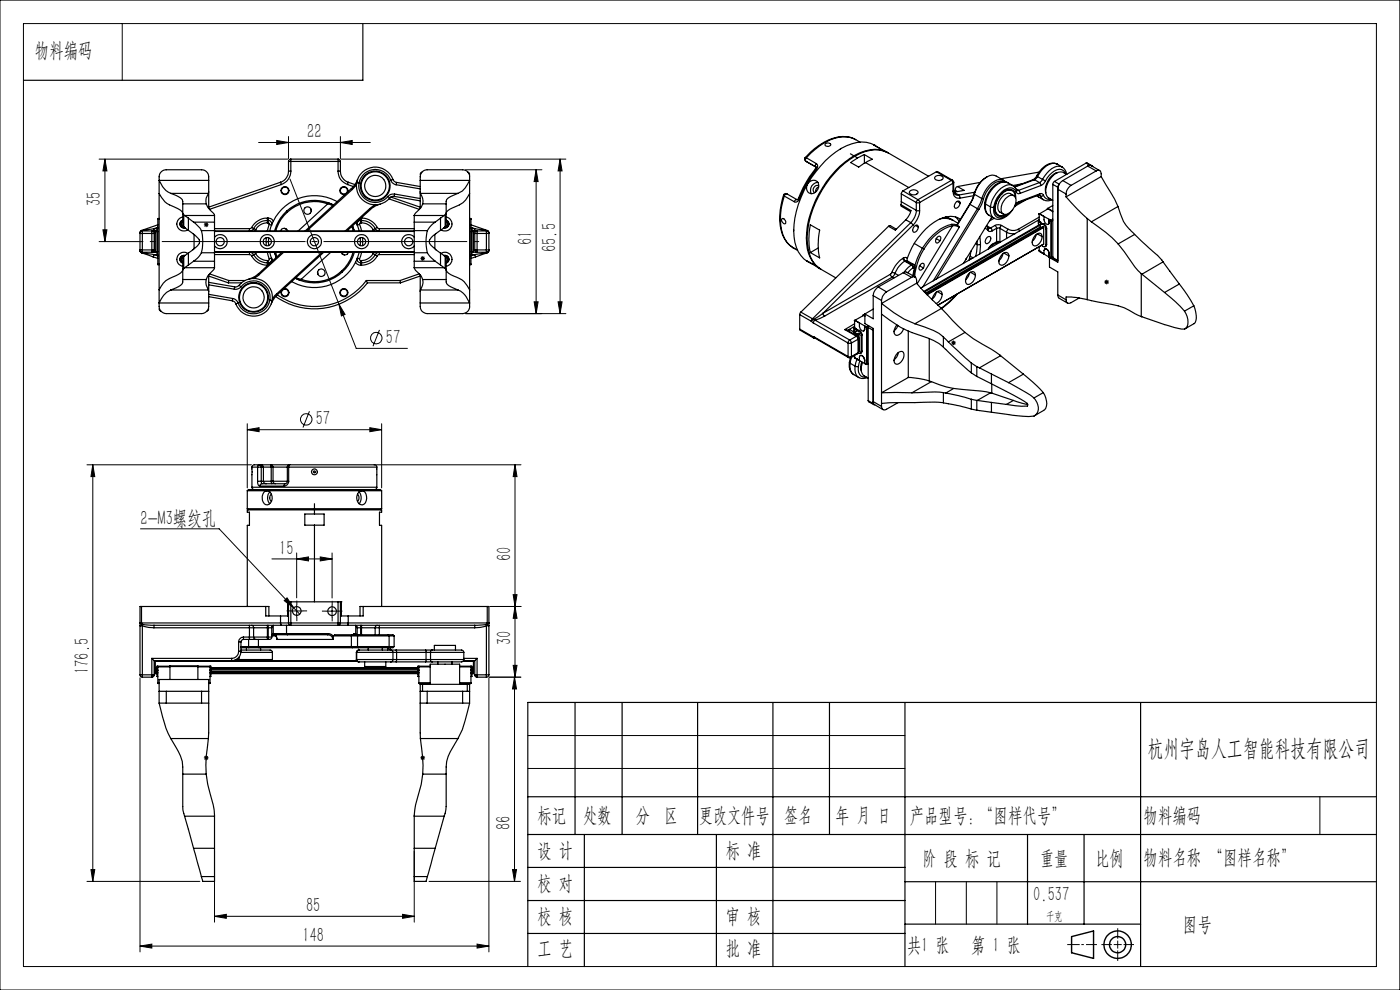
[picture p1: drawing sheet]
<svg xmlns="http://www.w3.org/2000/svg" width="297mm" height="210mm" viewBox="0 0 297 210" stroke-linecap="round" stroke-linejoin="round" font-family="sans-serif">
<defs><g id="words">
<text font-size="4.9" x="243.4" y="160.4">杭州宇岛人工智能科技有限公司</text>
<g font-size="4.4">
<text x="7.4" y="12.1">物料编码</text>
<text x="65.2" y="29.3">22</text>
<text x="21.4" y="43.8" transform="rotate(-90 21.4 43.8)">35</text>
<text x="112.9" y="51.9" transform="rotate(-90 112.9 51.9)">61</text>
<text x="118" y="53.5" transform="rotate(-90 118 53.5)">65.5</text>
<text x="81.8" y="73">57</text>
<text x="67" y="90.3">57</text>
<text x="29.8" y="111.3">2-M3螺纹孔</text>
<text x="59.2" y="117.7">15</text>
<text x="108.4" y="119" transform="rotate(-90 108.4 119)">60</text>
<text x="108.4" y="136.8" transform="rotate(-90 108.4 136.8)">30</text>
<text x="18.8" y="143" transform="rotate(-90 18.8 143)">176.5</text>
<text x="108.3" y="176" transform="rotate(-90 108.3 176)">86</text>
<text x="114" y="174.3">标记</text>
<text x="123.7" y="174.3">处数</text>
<text x="134.9" y="174.3">分 区</text>
<text x="148.3" y="174.3">更改文件号</text>
<text x="166.4" y="174.3">签名</text>
<text x="177.3" y="174.3">年 月 日</text>
<text x="193" y="174.3">产品型号：“图样代号”</text>
<text x="242.6" y="174.3">物料编码</text>
<text x="114" y="181.7">设 计</text>
<text x="154" y="181.7">标 准</text>
<text x="195.7" y="183.4">阶 段 标 记</text>
<text x="220.7" y="183.4">重量</text>
<text x="232.4" y="183.4">比例</text>
<text x="242.6" y="183.4">物料名称 “图样名称”</text>
<text x="114" y="188.9">校 对</text>
<text x="219.2" y="191.2">0.537</text>
<text x="64.9" y="193.5">85</text>
<text x="114" y="195.7">校 核</text>
<text x="154" y="195.7">审 核</text>
<text x="251" y="197.4">图号</text>
<text x="64.2" y="199.8">148</text>
<text x="114" y="202.6">工 艺</text>
<text x="154" y="202.6">批 准</text>
<text x="192.4" y="201.9">共 张</text>
<text x="195.4" y="201.9">1</text>
<text x="206" y="201.9">第 1 张</text>
</g>
<text font-size="2.5" x="221.9" y="195.2">千克</text>
</g></defs>
<g fill="none" stroke="#000" stroke-width=".25">
<path d="M77 5v12h-72M44.3 38.3h-10.5a4.8 4.8 0 0 0 2.4 2.7M44.3 38.3v2.4M44.3 38.3a1.7 1.7 0 0 0-1.5-2.3h-7.5a1.51 1.51 0 0 0-1.5 1.5v27.5a1.57 1.57 0 0 0 1.5 1.5h7.5a1.72 1.72 0 0 0 1.5-2.2M59.5 38.7l.2 .4M59.5 38.7l-15.2 5.2M59.7 39.1l-15.3 5.3M61.2 36.3a2.49 2.49 0 0 1-1.7 2.4M61.2 36.3h.5M61.2 34.2h.5M61.2 34.2v2.1M61.7 36.3a3 3 0 0 1-2 2.8"/>
<path d="M61.7 33.8v.4M61.7 33.8l-.4 .1-.1 .3M61.7 34.2v2.1M61.7 34.2h10M61.7 33.8h10M71.7 36.3a2.91 2.91 0 0 0 2 2.8M71.7 36.3h.5M71.7 34.2h.5M71.7 33.8v.4M71.7 33.8l.4 .1 .1 .3M71.7 34.2v2.1M72.2 36.3a2.52 2.52 0 0 0 1.7 2.4"/>
<path d="M72.2 34.2v2.1M73.7 39.1l1.3 .5M73.9 38.7l-.2 .4M73.9 38.7l1.4 .4M74.5 40l.2 .2M74.5 40l-9.8 9M75.6 39.1l-.9 1.1M75.7 38.8a4 4 0 0 0 2.2 4.3 4 4 0 0 0 4.8-1.1M75.7 38.8h.5M75.8 38.1l-.5 1-.8 .9M76.2 38.8a3.5 3.5 0 0 0 1.9 3.8 3.5 3.5 0 0 0 4.2-.9M82.9 38.2a3.5 3.5 0 0 0-3.6-2.2 3.5 3.5 0 0 0-3.1 2.8"/>
<path d="M82.9 38.2a1.53 1.53 0 0 0 1.1 1M83.4 38.1a4 4 0 0 0-4.2-2.7 4 4 0 0 0-3.5 3.4M83.4 38.1l-.5 .1M83.4 38.1l.2 .3 .5 .3M84 39.2l5.1 .9M84.1 38.7l-.1 .5M84.1 38.7l5 .9M89.1 38.3h10.5a4.7 4.7 0 0 1-2.4 2.7M89.1 38.3v2.4M89.1 38.3a1.7 1.7 0 0 1 1.5-2.3h7.5a1.45 1.45 0 0 1 1.5 1.5v27.5a1.51 1.51 0 0 1-1.5 1.5h-7.5a1.68 1.68 0 0 1-1.5-2.2M89.5 36.5l-.3 .2-.1 .3M99.3 36.5l.3 .2v.3"/>
<path d="M170.8 33.4a.54 .54 0 0 0 .2 .8M170.8 33.4l.3 .1M171 34.2l2.1 1.2M171 34.2l.3 .2M171.1 33.5l-.2 .4 .1 .3M171.1 33.5l2.1 1.2M171.3 39a18.8 18.8 0 0 0-2.7 12.4 6.1 6.1 0 0 0 2.7 4.1M171.6 38.6a1.21 1.21 0 0 1 1.7-.2 1.21 1.21 0 0 1 .2 1.7 1.26 1.26 0 0 1-1 1 1.26 1.26 0 0 1-1.3-.7 1.67 1.67 0 0 1 .4-1.8zM173 35.8l-.5 .6a22.4 22.4 0 0 0-3.1 5.6M173 35.8l.2 .1M173.1 35.4l-.1 .4M173.2 35.9a24 24 0 0 0-3.7 6.3"/>
<path d="M173.2 34.7a.72 .72 0 0 1 0 1.2M173.2 34.7l-.2 .4 .1 .3M173.5 38.7a1.64 1.64 0 0 0-1.4 2.4M173.7 39.7h-.1a.92 .92 0 0 0-.6 1M173.7 39.4a.87 .87 0 0 0-1.1 .4 .87 .87 0 0 0 .2 1.1M175.1 30.5a.73 .73 0 0 1 1.1 .2 .7 .7 0 0 1-1.2 0zM178.4 31.5l-.1 .1M180.4 32.6l.7 .4M181.3 33.2a22.1 22.1 0 0 0-10.1 18.1 7 7 0 0 0 3 5.8l3.1 1.8M181.3 33.2a6.9 6.9 0 0 1 7.2-.8l8.5 5M181.3 33.2l.6 .3M181.5 29.6a6.6 6.6 0 0 0-6.7 .6 15.6 15.6 0 0 0-4 3.2"/>
<path d="M181.9 33.5l-1.4 1 1.7 .9 1.4-.9M182.5 30.2a6 6 0 0 0-6.5-.5 14.9 14.9 0 0 0-4.9 3.8M183.4 32.8l1.7 1-1.5 .7M183.4 32.8l-1.5 .7M183.4 32.8v1.8M183.6 34.5l9.2 5.3M185.6 30.8a6.4 6.4 0 0 0-6 .1 19.4 19.4 0 0 0-8.3 8.1M185.6 30.8l-.3-.1 3 1.6M185.6 30.8l1 .7M188.3 32.4a6.1 6.1 0 0 0-5.8 0 21.6 21.6 0 0 0-11.4 16.8 8.7 8.7 0 0 0 1.9 7.1l1.1 .8M198.3 37.6a1.12 1.12 0 0 1 1.8 .1 1.03 1.03 0 0 1-.9 .6 1.03 1.03 0 0 1-.9-.6zM198.6 36.4h.3l3.2 1.8"/>
<path d="M198.6 36.4l3.2 1.9M198.6 36.4l-7 4.1M201.8 38.3l.4 .6M201.8 38.3l-7.1 4.1M202.1 38.2l.2 .5M202.1 38.2l-.3 .1M202.2 38.9l-7.1 4.1M202.2 38.9v1.7M202.3 38.7l-.1 .2M202.3 38.7v1.6M203.1 39.6a.61 .61 0 0 0-.4 .9l.4 .1M203.1 39.6l1.4 .8-2.1 .4"/>
<path d="M207.9 38.7l-4.8 .9M209.4 37.5l-.2 .1a5.9 5.9 0 0 0-2.5 3.5M212.8 38.5a3 3 0 0 0-3.2 1.7l-1 2M212.9 38.3l-1.6-.9a2.64 2.64 0 0 0-3.1 1 7.7 7.7 0 0 0-1.5 2.8M213 38.3a2.6 2.6 0 0 0-3.1 1 7.2 7.2 0 0 0-1.6 2.8M213 38.3l.1 .3M213 38.3l.3 .2M213.9 38.8a2.53 2.53 0 0 0-3.2 .8 6.1 6.1 0 0 0-1.8 3.5M214.9 39.4l.8 .9M214.9 39.4a2.68 2.68 0 0 0-3.1 1.1 6.9 6.9 0 0 0-1.7 3.4M214.9 39.4a2.47 2.47 0 0 0-3.6-.1 6.1 6.1 0 0 0-2.2 4M216.7 39l-1.9 .4"/>
<path d="M219.2 38.1h.3M219.2 38.1l-4 1.5M219.5 38.1l1 .6M219.5 38.1l-4.2 1.6M219.9 37.3l-.7 .8M219.9 37.3l.2 .2M220.1 37.5l-.6 .6M220.1 37.5l1.1 .6M220.5 36.5l-8.1 1.4M220.5 38.7l.3 .7M220.5 38.7l-4.4 1.7M220.8 39.4l-4.4 1.6"/>
<path d="M221.2 38.1l.6 .3M221.2 38.1l-.7 .6M221.8 38.4l-.5 .6-.5 .4M223.3 39.1l1.1 .6M223.3 39.1v15.5M223.7 38.5l-.4 .6M223.7 38.5l1 .6M224.3 36.6a3.9 3.9 0 0 0-2.4 4.3M224.4 34.9a2.56 2.56 0 0 0-3.3 .9l-1.2 1.5M224.4 39.7v15.9l-1.8-1M224.6 39.2l-.2 .5M225.4 35.4a2.52 2.52 0 0 0-3.9 .2l-1.4 1.9"/>
<path d="M225.5 38.3a2.34 2.34 0 0 0-1.1 1.8l1.8 1.1M225.5 38.3l1.7 1M226.1 36.9a1.46 1.46 0 0 0-2.4-.6 5.2 5.2 0 0 0-1.9 2.1M226.3 37a1.83 1.83 0 0 0-1.2-1.7 1.83 1.83 0 0 0-2 .5l-1 1-.9 1.3M226.3 37a2.07 2.07 0 0 0-3.2 .6 4.2 4.2 0 0 0-1 4l.2 .3 1 .6M227.2 39.3a2.34 2.34 0 0 0-1 1.9M230.4 34.6h.2l1.1 .6M230.4 34.6l-6.7 3.9M230.4 34.6l.8 .5M230.8 35.2l.6-.1 1.9 1.1M230.8 35.2l-5.3 3.1M230.8 35.2l1.8 1.1"/>
<path d="M231.6 35.2l.2 .1M232.6 36.3a.65 .65 0 0 1 .7-.1 .65 .65 0 0 1 .3 .7v.6M232.6 36.3l-5.4 3M233.6 37.5l2.9 4.8 .7 1.5M233.6 37.5l-7.4 4.3M29.7 49.5h.5M29.7 53l.2 .4 .3 .1M29.7 53h.5M29.7 53.2l.1 .3 .4 .1M29.7 53v.2M29.7 53.2l.3 .4M29.7 49.5v3.5"/>
<path d="M30 53.6l2.5 .9M30 48.9l-.3 .5 .4-.5M30 48.9h.1M30.1 48.9l.1 .1M30.2 49v.5M30.2 53v.5M30.2 49l-.4 .2-.1 .3M30.2 53.6l2.5 .4M30.2 53.5v.1M30.2 53.6h-.2M30.2 53h2M30.2 53.5h3.1"/>
<path d="M30.2 49.5h2M30.2 49h3.1M30.2 49.5v3.5M32.2 53h.5M32.2 49.5h.5M32.2 49.5v-.5l.4 .2 .1 .3M32.2 53v.5l.3-.1 .2-.4M32.2 49.5v3.5M32.5 54.5l1 .3M32.7 48.5v.5M32.7 48.5l-2.6 .4M32.7 54l-.2 .5"/>
<path d="M32.7 54h.6M32.7 48.5h.6M32.7 54l.8 .3M32.7 53h.2M32.7 49.5h.2M32.7 49.5v3.5M32.9 49.1h.6M32.9 49v4.5M32.9 53.4h.4M33.3 53.4v.7h.2M33.3 53.4h.2M33.5 48.4h-.2v5"/>
<path d="M33.5 47.7l-3.5 1.2M33.5 46.5h.3M33.5 56h.3M33.5 48.2l-.8 .3M33.8 41.1a5 5 0 0 0 3.3 2.9 2.22 2.22 0 0 1 1.7 1.3M33.8 46.3h-.3v9.9h.3M36.2 41a5.7 5.7 0 0 1 2.5 1.3l.1 .9M36.2 41h8M38.3 55v.3l.5 .4M38.3 47.5a.74 .74 0 0 0 .8 .8M38.3 47.5h.1M38.3 55h.1"/>
<path d="M38.3 46.9l.5-.2a.83 .83 0 0 0-.6 1.1 .83 .83 0 0 0 1 .5 .86 .86 0 0 1-.9-.3 .86 .86 0 0 1 0-1.1zM38.4 47.5a.6 .6 0 0 0 .6 .6M38.4 55l.4 .6M38.8 43.2v2.1M38.8 45.3l.2 .3M38.8 57.2v2.1M38.8 45.3v2.5l.2 .3M38.8 59.3v.2a1.24 1.24 0 0 1-.9 1.3l-1.7 .7M38.8 57.2a2.03 2.03 0 0 1-1.4 1.2 5.1 5.1 0 0 0-3.6 3.1M38.8 46a1.5 1.5 0 0 0-1.2 2.1 1.5 1.5 0 0 0 2.3 .6M38.8 55.8a.84 .84 0 0 1-.6-1 .84 .84 0 0 1 1-.6 .86 .86 0 0 0-1 .6 .86 .86 0 0 0 .6 1M38.8 46.8l-.5 .4v.3"/>
<path d="M38.8 46.9l-.4 .6M38.8 43.2h4.9M38.8 59.3h4.9M38.9 54.4a.61 .61 0 0 0-.5 .6M39 56.9l-.2 .3M39 54.4l-.2 .3v2.5M39 45.6v2.5M39 54.4v2.5M39 48.1l1 .8M39 45.6l.2 .1M39.1 54.3l-.1-.1a.78 .78 0 0 0-.7 .8M39.2 45.7l.8 .6"/>
<path d="M39.2 45.7h6.3M39.2 56.8h6.3M39.2 56.8l-.2 .1M39.9 53.8a1.5 1.5 0 0 0-2.3 .6 1.5 1.5 0 0 0 1.2 2.1M40 48.9l1.9 1.5a1.08 1.08 0 0 1 .4 1.2l-.8 .9-1.5 1.2M40 46.3v2.6M40 53.7v2.5M40 46.3l1.1 .8M40 56.2l-.8 .6M40 53.7l-1 .7M41.1 47.1l1.3 1.2 .3 .6M41.1 55.4l-1.1 .8"/>
<path d="M41.1 47.1h4.4M41.1 55.4h4.4M41.2 49.7v3.1M42.7 48.9a9.7 9.7 0 0 1 0 4.7M42.7 53.6l-.7 1.1-.9 .7M42.7 48.9h2.8M42.7 53.6h2.8M43.7 43.2l.4 .7 1.3 1.5 .1 .3M43.7 59.3a2.77 2.77 0 0 0 .5 2.2M44.2 41a2.69 2.69 0 0 0-.5 2.2M44.3 40.7l-.1 .3M44.3 40.7v3.5"/>
<path d="M44.3 58.3v3.5M44.3 58.6l4.1 1.4M44.3 59.9l5.5 .9M44.4 58.1l4.1 1.4M45.5 48.9v4.7M45.5 47.1v1.8M45.5 53.6v1.8M45.5 56.8l-1.4 1.8-.4 .7M45.5 56.8h.1M45.5 50.3a1.5 1.5 0 0 1 2.2-.2 1.5 1.5 0 0 1 0 2.3 1.5 1.5 0 0 1-2.2-.2M45.5 45.7v1.4M45.5 55.4v1.4"/>
<path d="M45.5 53.5h42.4M45.5 49h42.4M45.5 49.1h42.4M45.5 53.4h42.4M45.5 54h7.4M45.5 48.5h7.4M48.4 60h2.8M48.5 59.5l-.1 .5M48.5 59.5h3.5M52.9 54v-.4a.34 .34 0 0 1 .4-.1 .34 .34 0 0 1 .3 .2l.2 .3M52.9 48.5v.4a.34 .34 0 0 0 .4 .1 .34 .34 0 0 0 .3-.2l.2-.3M52.9 54l.5 .3"/>
<path d="M53.4 48.3l-.5 .2M53.4 48.3l.4 .2M53.4 54.3a3.8 3.8 0 0 0 3.3 2M53.8 48.5l.5 .2M53.8 54a3.3 3.3 0 0 0 2.9 1.8M53.8 54l-.4 .3M54 53.5l.3 .3M54.3 53.8l-.5 .2M54.3 53.8a2.91 2.91 0 0 0 2.4 1.5M54.3 48.7l-.3 .3M54.8 58.1l-.7 .5-1.4 .6M54.8 58.1l.2 .2"/>
<path d="M55 58.3l-1.2 .8M56.4 51.3h.5M56.4 51.3l.1 .8M56.5 50.4l-.1 .9M56.7 53.5l.4 1.4M56.7 55.3v.5M56.7 47.3a2.73 2.73 0 0 0-2.4 1.4M56.7 46.8a3.3 3.3 0 0 0-2.9 1.7M56.7 46.8v.5M56.7 46.3v.5M56.7 46.3a3.8 3.8 0 0 0-3.3 2M56.7 55.8v.5"/>
<path d="M56.7 55.3h.2M56.7 47.3h.2M56.7 46.8h.2M56.7 55.8h.2M56.7 56.3h.1M56.7 46.3h.2M56.9 47.3l.2 .1v.2M56.9 46.8v.5M56.9 46.8a.77 .77 0 0 1 .7 1M56.9 55.3v.5M56.9 46.3v.5M56.9 46.3a1.11 1.11 0 0 1 1.1 .6"/>
<path d="M56.9 55.8v.4M56.9 51.3l.1 .8M57 50.4l-.1 .9M57.1 47.6l.5 .2M57.1 54.9v.3l-.2 .1M57.1 47.6l-.4 1.4M57.2 53.5l.4 1.2M57.6 47.8l-.4 1.2M57.6 54.7a.77 .77 0 0 1-.7 1.1M57.6 54.7l-.5 .2M57.6 54.7l.2 .6M58 46.9l-.4 .9"/>
<path d="M58.2 53.5l.4 1.1zM58.5 53.5l.2 1M59.5 49a.82 .82 0 0 1 .8-.6 .82 .82 0 0 1 .7 .6M59.8 53.5l-5 4.6M60.2 53.5l-5.2 4.8M60.3 48.4l.5 .2M60.8 44.8a9.2 9.2 0 0 0-2.6 4.2M60.8 44.8l.2 .2M61 45a8.1 8.1 0 0 0-2.5 4M62.7 59l1.1 .5zM62.8 58.9l1.1 .4M63.9 59.3l-.1 .2"/>
<path d="M66 44.3v.5M67.4 57.7v.5M68.3 53.5l-9.6 8.8M68.7 53.5l-9.9 9M69.5 43.2l1.1 .4M69.5 43.2a8.5 8.5 0 0 0-8.5 1.8M69.5 43.2l-6.2 5.8M69.6 43l1.1 .5zM69.6 43a8.8 8.8 0 0 0-8.8 1.8M69.6 43l-.1 .2M70.2 53.5l-6.3 5.8M71.5 42.8a9.7 9.7 0 0 0-13.5 4.1"/>
<path d="M72.4 53.5a.8 .8 0 0 0 .7 .6 .8 .8 0 0 0 .8-.6M72.4 57.5a8.4 8.4 0 0 1-8.5 1.8M72.4 57.5l.2 .2M72.6 57.7a8.8 8.8 0 0 1-8.8 1.8M72.6 53.9l.5 .2M73.7 40.7a.83 .83 0 0 0-.6-1.1 .83 .83 0 0 0-1 .9 .83 .83 0 0 0 1.1 .7M74.6 48l.3 1M74.7 40.2l-9.6 8.8M74.8 47.9l.3 1.1zM74.9 53.5a8.1 8.1 0 0 1-2.5 4M75.1 53.5v.3a8.9 8.9 0 0 1-2.5 3.9M75.4 55.6a1.28 1.28 0 0 0 1.1 .7"/>
<path d="M75.4 55.6a9.8 9.8 0 0 1-13.5 4.2M75.6 47.2l.2 .6M75.8 47.8l.4 1.2M75.8 54.7a.73 .73 0 0 0 .7 1.1M75.8 54.7l.5 .2M75.8 54.7l-.4 .9M76.2 53.5l-.4 1.2M76.3 54.9v.3l.2 .1M76.3 47.6l-.5 .2M76.3 47.6l.4 1.4M76.4 50.4v.9M76.4 51.3h.5"/>
<path d="M76.4 51.3v.8M76.5 47.3l-.2 .1v.2M76.5 46.8a.73 .73 0 0 0-.7 1M76.5 46.8v.5M76.5 55.3v.5M76.5 55.8v.5M76.5 46.3v.5M76.5 55.3h.2M76.5 47.3h.2M76.5 46.8h.2M76.5 55.8h.2M76.5 56.3h.2"/>
<path d="M76.6 46.3h.1M76.7 47.3a2.83 2.83 0 0 1 2.5 1.4M76.7 46.8a3.2 3.2 0 0 1 2.9 1.7M76.7 46.8v.5M76.7 55.3v.5M76.7 46.3a3.8 3.8 0 0 1 3.3 2M76.7 46.3v.5M76.7 55.8v.5M76.7 53.5l-.4 1.4M76.9 50.4v.9M76.9 51.3v.8M77.7 59.5l.3 .5"/>
<path d="M77.7 59.5a13.7 13.7 0 0 1-18.9 3M77.7 59.5h7.2M78 60a14.2 14.2 0 0 1-19.5 2.9M78 60h6.9M78.4 44.3l-5.2 4.7M78.4 44.3l.2 .1M78.6 44.4l-5 4.6M79.2 53.8a3 3 0 0 1-2.5 1.5M79.2 53.8l.4 .2M79.2 48.7l.1 .3M79.3 53.5l-.1 .3M79.6 43.5l-1.2 .8"/>
<path d="M79.6 48.5l.3 .3a.32 .32 0 0 0 .2 .2 .32 .32 0 0 0 .4-.1v-.4M79.6 48.5l-.4 .2M79.6 54a3.2 3.2 0 0 1-2.9 1.8M79.6 54l.4 .3M80 48.3l.5 .2M80 48.3l-.4 .2M80 54.3a3.8 3.8 0 0 1-3.3 2M80.5 54v-.4a.32 .32 0 0 0-.4-.1 .32 .32 0 0 0-.2 .2l-.3 .3M80.5 54l-.5 .3M80.5 54h7.4M80.5 48.5h7.4M80.6 43.3l-1 .4-1 .7"/>
<path d="M82.3 41.7l.4 .3M82.5 42.2l6.4 2.2M82.9 41.8l6.2 2.1M83.6 41.7h-.4l-.5 .3M83.6 41.7l5.5 .9M83.7 41.2l-.1 .5M83.7 41.2a1.48 1.48 0 0 0-1.4 .5M83.7 41.2l5.4 .9M84.9 59.5v.5M87.9 48.9v4.7M87.9 47.1v1.8M87.9 53.6v1.8"/>
<path d="M87.9 56.8l.3 .6 1.2 1.2 .3 .7M87.9 56.8h.1M87.9 50.3a1.5 1.5 0 0 0-2.2-.2 1.5 1.5 0 0 0 0 2.3 1.5 1.5 0 0 0 2.2-.2M87.9 48.9h2.8M87.9 53.6h2.8M87.9 47.1h4.4M87.9 55.4h4.4M87.9 45.7h6.3M87.9 56.8h6.3M87.9 45.7v1.4M87.9 55.4v1.4M88.9 58.1l-4 1.4"/>
<path d="M89.1 40.7v3.5M89.1 58.3v3.5M89.1 40.7l.1 .3M89.1 58.6l-4.2 1.4M89.2 41a2.88 2.88 0 0 1 .5 2.2M89.2 41h8M89.7 43.2l-.3 .8-1.2 1.2-.3 .5M89.7 59.3a2.98 2.98 0 0 1-.5 2.2M89.7 43.2h5M89.7 59.3h5M90.7 53.6l.6 .9 1 .9M90.7 48.9a9.7 9.7 0 0 0 0 4.7"/>
<path d="M92.3 49.7v3.1M92.3 47.1l-.9 .8-.7 1M92.3 55.4l1.2 .8M93.5 48.9a5.6 5.6 0 0 0-2.4 2.1v.5l.2 .4 2.2 1.8M93.5 53.7l.9 .7M93.5 46.3l-1.2 .8M93.5 46.3v2.6M93.5 53.7v2.5M93.5 56.2l.7 .6M93.6 53.8a1.49 1.49 0 0 1 2.2 .6 1.49 1.49 0 0 1-1.1 2.1M94.2 48.3a.85 .85 0 0 0 1-.5 .85 .85 0 0 0-.5-1.1 .84 .84 0 0 1 .5 1 .84 .84 0 0 1-1 .6M94.2 54.2a.87 .87 0 0 1 1 .6 .87 .87 0 0 1-.5 1"/>
<path d="M94.2 54.2a.83 .83 0 0 1 1 .6 .83 .83 0 0 1-.5 1M94.2 45.7l-.7 .6M94.2 56.8l.2 .1M94.3 54.3a.73 .73 0 0 1 .8 .7M94.4 54.4a.6 .6 0 0 1 .6 .6M94.4 56.9l.3 .3M94.4 54.4l.3 .3v2.5M94.4 45.6v2.5M94.4 54.4v2.5M94.4 45.6l-.2 .1M94.4 48.1l-.9 .8M94.7 43.2v2.1"/>
<path d="M94.7 45.3l-.3 .3M94.7 57.2v2.1M94.7 45.3v2.5l-.3 .3M94.7 59.3v.5a1.14 1.14 0 0 0 .9 1l1.6 .7M94.7 57.2a2.71 2.71 0 0 0 2.2 1.6 4.4 4.4 0 0 1 2.7 2.7M94.7 46a1.5 1.5 0 0 1 1.1 2.1 1.5 1.5 0 0 1-2.2 .6M94.7 46.8l.2 .2 .2 .5M94.7 46.9l.3 .6M95 47.5l-.2 .4-.3 .2M95 55l-.3 .6M95 47.5h.1M95 55h.1"/>
<path d="M95.1 47.5a.74 .74 0 0 1-.8 .8M95.1 55l-.2 .6-.2 .1M97.2 41a5.6 5.6 0 0 0-2.4 1.3l-.1 .9M99.6 41.1a5.1 5.1 0 0 1-3.6 3 1.84 1.84 0 0 0-1.3 1.2M99.6 46.5h.3M99.6 46.3h.3v9.9h-.3M99.6 56h.3M99.9 48.4h.2v5M99.9 47.7l3.5 1.2M99.9 48.2l.8 .3M99.9 53.4h.2M100.1 53.4v.7h-.2"/>
<path d="M100.1 53.5h3.1M100.1 49h3.1M100.1 53.4h.3M100.1 54h.6M100.1 48.5h.6M100.4 53h.3M100.4 49.5h.3M100.4 49v4.5M100.4 49.1h-.5M100.7 53l.1 .3 .3 .2 .1-.5M100.7 49.5l.1-.3 .4-.2v.5M100.7 49.5h.5"/>
<path d="M100.7 53h.5M100.7 48.5l2.7 .4M100.7 48.5v.5M100.7 54l.2 .5M100.7 49.5v3.5M100.7 54l-.8 .3M100.9 54.5l-1 .3M101.2 53h2M101.2 49.5h2M101.2 49.5v3.5M103.2 53v.5M103.2 53h.5"/>
<path d="M103.2 49.5h.5M103.2 49v.5M103.2 49l.4 .2 .1 .3M103.2 53.5v.1M103.2 53.6l-2.5 .4M103.2 53.6h.2M103.2 49.5v3.5M103.4 53.6l-2.5 .9M103.4 48.9l.3 .5zM103.4 48.9h.1M103.4 48.9l-.2 .1M103.7 53l-.2 .4-.3 .1"/>
<path d="M103.7 53.2l-.2 .3-.3 .1M103.7 53v.2M103.7 53.2l-.3 .4M103.7 49.5v3.5M165.9 46.4a.66 .66 0 0 1 .7 .3 .66 .66 0 0 1-.1 .8 .81 .81 0 0 1-.6-1.1zM166.2 41.4a12.2 12.2 0 0 0 .2 9.3 4.7 4.7 0 0 0 2.3 2M166.2 41.4l.2 .2M166.4 41.6a12.1 12.1 0 0 0 .1 9.1 5.6 5.6 0 0 0 2.7 2.4M166.4 41.6l2.1 1.2M166.9 41.1a.47 .47 0 0 0-.7 .3M166.9 41.1l2.2 1.3h-.3l-.3 .4M166.9 41.1l-.4 .2-.1 .3"/>
<path d="M168.4 48.7v.3M169.4 42l-.4 .3M169.4 42l.1 .2M169.5 42.2a.76 .76 0 0 1-1 .6M171.1 55.3l2.9 1.7M171.1 55.4l.2 .1M171.3 55.5l1.1 .5M171.9 47.7l2 1.1a13.8 13.8 0 0 0 0 5.9l-2-1.1a13.8 13.8 0 0 1 0-5.9zM173.6 52.6l-1.7 1M188.5 48l.4-.1 1.2 .7M188.5 48l-18.6 18.2M188.9 58.2v.2l.4 .4"/>
<path d="M188.9 58.2l-14.3 8.3M189.2 57.8l-.3 .4M189.2 57.8l.7 .2M189.3 58.8l-14.4 8.3M189.3 58.8l.3 .2M189.9 58l-.6 .8M189.9 58l.7 .4M191.1 43.4l2.2 1.3-.3 .8-.8 1.1M191.1 43.4l.1 .3 2 1.2M191.2 42.8l-.1 .6M191.2 41.1l3.2 1.9M191.2 41.1v1.7"/>
<path d="M191.2 42.8l3.2 1.8M191.6 40.5l-.4 .6M191.6 40.5l3.1 1.9M191.6 54.8a6.2 6.2 0 0 0-2.4 3M191.6 54.8v.3l.3 .3M191.6 57.8l.8-.1 1.7 1.1M191.6 57.8l1.8 1M191.6 57.8l-5.3 3.1M191.7 54.7l.5-.1 .3 .2M191.7 54.7l.4 .6M191.7 54.7l-.1 .1M191.9 55.4a5.2 5.2 0 0 0-2 2.6"/>
<path d="M191.9 55.4l1.5 .8M192.1 55.3l-.2 .1M192.1 55.3l1.4 .9M192.2 46.6l-2.3 2.2-1.4-.8M192.2 46.6l1 .6M192.4 55.3h.1M192.4 55.3h-.3M192.4 55.3l1.5 .8M192.5 54.8l-.1 .5M193 40.6a1.13 1.13 0 0 1 1.8 .2 1.09 1.09 0 0 1-1.9 0zM193.2 47.2l.5 .6M193.2 47.2l-20.8 20.4"/>
<path d="M193.4 56.2l.3 .6M193.4 56.2l-.7 .5-.9 1M193.4 58.8a.65 .65 0 0 1 .7 0 .65 .65 0 0 1 .4 .7v.6M193.4 58.8l-5.3 3.1M193.5 56.2l.3 .6M193.5 56.2h-.1M193.7 47.8l-19.1 18.7M193.7 56.8l-1.1 1.1M193.8 56.8l.2 .1M193.8 56.8h-.1M193.9 56.1l.2 .3v.5M193.9 56.1l-.4 .1"/>
<path d="M194 51.6l1.7 1.1M194 48l.6-.2a.99 .99 0 0 1-.8 1.4 .83 .83 0 0 1 .2-1.2zM194 56.9l-.4 1.6M194.1 56.9l-.3 1.7M194.1 56.9h-.1M194.2 47.8l.6 .3M194.4 43h.7M194.4 44.6h.7M194.4 44.6a3.9 3.9 0 0 1-1.2 2.6M194.4 43v1.6M194.7 42.4l.3 .2 .1 .4M194.7 42.4l-.3 .6"/>
<path d="M195.1 44.6a4.7 4.7 0 0 1-1.4 3.2M195.1 43v1.6M195.1 56.4l.8 .5M195.3 56.1l.5-.3 .1 .1a.9 .9 0 0 1-.8 1.3 .83 .83 0 0 1 .2-1.1zM195.7 52.7l-1.1 2-.5 1.7M195.7 52.7l.3 .1M196 52.8a12.8 12.8 0 0 0-1.9 5.9M198.6 50.6l.8 .5M198.8 50.3l.4-.2 .2 .1a.91 .91 0 0 1-.8 1.3 .85 .85 0 0 1 .2-1.2zM199.4 46.5a4.2 4.2 0 0 1 3.8 .9M200 46.2l1.5 .2 .5 .3M200.6 46l1.4 .6"/>
<path d="M201.9 47.6l1.3 .2M201.9 47.6a10.6 10.6 0 0 0-6.2 5.1M201.9 47.6l.2 .3M202.1 47.9a10.3 10.3 0 0 0-6.1 4.9M202.1 47.9h.7l.7 .3M202.1 47.9l-7.5 12.3M202.2 40.6a1.26 1.26 0 0 0 1.4 1.4M202.3 40.3l.2 .7 .2 .3M202.3 40.3l-.1 .3M202.3 40.5l.4 .2M202.4 40.8l1 .6M202.7 41.3l.7 .1"/>
<path d="M202.7 46l.8 1M202.8 42.9l.7-.2a.99 .99 0 0 1-.9 1.5 .89 .89 0 0 1 .2-1.3zM203.1 42.7l.6 .4M203.1 47.7l.1 .1M203.2 47.8l.3 .4M203.4 41.4l.2 .4v.2M203.5 48.2l-7.7 12.7M203.8 46.5a4.4 4.4 0 0 0-4.7 .1 15.1 15.1 0 0 0-6.6 8.2M205 54.9h.1M205 54.9l-.1 .1M205 54.8v.1M205.4 58.2a.89 .89 0 0 1 1.5-.2 2.02 2.02 0 0 1-1.5 2.4 1.27 1.27 0 0 1 0-2.2z"/>
<path d="M205.7 54.8l.3 .2M205.7 43.3l-2.6 4.4M205.7 57.9l-.2 .7-.6 .8M205.7 43.3h.1M205.7 54.8h.1M205.8 43.3l-2.7 4.4M205.8 43.3l1.6 1M205.8 54.4l.6 .3M205.9 57.7l1 .7M206 53.3l-.4 1.9M206.6 41.5l-3 .5M206.7 41.2l-.9 2.1"/>
<path d="M206.7 41.1l-.4 1.1-.6 1.1M206.7 41.2l1.6 .9M206.7 41.1v.1M206.8 40.8l-3.4 .6M207 51.6l.3 .2M207.3 51.8h.7M207.3 51.1v.7M207.3 51.8l-.3 2.6M207.4 44.3l-9.4 15.3M207.4 44.3l.2 .1M207.6 44.4l-9 14.8M207.9 50.2l.1 1.6"/>
<path d="M208 51.8l-.2 2.1M208.3 42.1l-.9 2.2M208.3 42.1l.3 .1M208.6 42.2l-.4 1.1-.6 1.1M208.9 43.1a2.48 2.48 0 0 0 .9 2.5M208.9 43.1l.2 .2M209 48.4l.6 .5M209.1 43.3a2.47 2.47 0 0 0 .7 2.3M209.1 43.3l1 .6M209.2 48l.4 .4M209.3 47.9l.8 .5M209.4 50.4l.6-.2a.95 .95 0 0 1-.8 1.4 .83 .83 0 0 1 .2-1.2z"/>
<path d="M209.6 48.9a.67 .67 0 0 0 .9 .1M209.6 48.4h.1M209.7 48.4l-.1 .5M209.8 45.6l1.1 .7-1 .6M210.1 43.9a2.03 2.03 0 0 0 1.4 2.6 3.9 3.9 0 0 0 3.3-2M210.1 43.9h.7M210.1 48.4l.4 .6M210.1 48.4h-.4M210.4 52.1l-.6 .7M210.4 46l-6 9.9M210.5 51.8l-.9 1.1M210.5 51.8l-.1 .3"/>
<path d="M210.8 43.9a1.6 1.6 0 0 0 .3 1.7 1.6 1.6 0 0 0 1.6 .5l1.1-.6 .4-.4M211 44.3a1.38 1.38 0 0 0 .7 1.3M211.1 47.8a1.5 1.5 0 0 1 1.4 0M211.1 47.8l.3 .6M211.1 47.8l-1 .6M211.3 51.5l-.9 .6M211.4 48.4h.7M211.4 51.3h.7M211.4 51.3l-.1 .2M211.4 48.4l-.9 .6M211.4 48.4v2.9M211.4 51.3l-.9 .5"/>
<path d="M212.1 51.5h-.8M212.1 51.3v.1M212.1 48.4l1.4 .9M212.1 48.4v2.9M212.1 51.3l.1 .1M212.5 47.8l-.4 .6M212.5 47.8l1.4 .8M212.5 41.1h.1M212.5 41.1a4 4 0 0 0-1.2 4.1 1.21 1.21 0 0 0 1.9 .3M212.5 41.1a1.59 1.59 0 0 1 2.7-.2l.2 .9M212.8 53.8l.7-.3a.81 .81 0 0 1 .5 1.2 1.51 1.51 0 0 1-1.8 1.5 1.77 1.77 0 0 1 .6-2.4zM212.8 53.8a2.26 2.26 0 0 1-.9 1.5"/>
<path d="M213 53.7l1 .6M213.3 42.1a1.49 1.49 0 0 1 1.9-.5 2.62 2.62 0 0 1-.8 3.3 1.24 1.24 0 0 1-1.9 .2 2.89 2.89 0 0 1 .8-3zM213.5 49.3l.7 .2 1.1 .1M213.5 49.3v1.3M213.9 48.6a2.39 2.39 0 0 0 2.1 0M213.9 48.6l-.4 .7M214.7 40.5l-.1-.1a1.37 1.37 0 0 0-1.4 .1M215.1 41.5l-.7-.4a1.88 1.88 0 0 0-2.2 1.1 2.13 2.13 0 0 0-.1 2.8l.7 .4M215.2 43.8h.1M215.5 42a1.44 1.44 0 0 0-.6-1.6 1.44 1.44 0 0 0-1.8 .1 4.4 4.4 0 0 0-1.8 4.9 1.5 1.5 0 0 0 2.2 .1M215.6 40.7a1.57 1.57 0 0 0-2.6-.4l-.5 .4a5.5 5.5 0 0 0-1.7 3.2M215.6 40.7a.55 .55 0 0 0 .8 .3"/>
<path d="M215.6 40.1l.5 .3M215.7 40.3l.4 .1M215.7 40.3l-.1 .4M216 43l-.8 .8M216 48.6l.3 .4M216.1 40.4l.2 .2 .1 .4M216.1 42.8l-.7 .6M216.1 42.8l-.1 .2M217.6 42.4l-2.3 1.4M219.5 50.1a.9 .9 0 0 1 1.5-.3 1.97 1.97 0 0 1-1.5 2.4 .81 .81 0 0 1-.5-1.2zM219.9 49.7a2.33 2.33 0 0 1-.9 1.5M220 41.5l.3 .2z"/>
<path d="M220 49.6l1.1 .6M220.3 47l.2 .2M220.3 47v.5l.2 .2M220.4 41.4l.3 .1M220.4 41.4h.1M220.4 41.4l-4.4 1.6M220.4 53.2h.1M220.4 53.2l.1 .1M220.5 46.6l-25.2 14.5M220.5 46.9l.2 .2M220.5 45.4v1.5M220.5 52.3v.8"/>
<path d="M220.5 53.1l.1 .2M220.5 45.4h-.1M220.5 46.9l-.2 .1M220.5 53.1l-.1 .1M220.5 46.1l-4.5 2.5M220.5 47.2l.4 .3M220.5 45.4l1 .5a1.36 1.36 0 0 0 .7 1.7h.2l.1-.4M220.5 53.3l1 .6v-.7l.2-.4a.9 .9 0 0 1 .8 1M220.5 47.7l-24.5 14.1M220.5 45.4l2.4 1.3M220.5 53.3l2.4 1.4M220.5 45.4h.1"/>
<path d="M220.5 47.7l.1 .1M220.6 41.1a.55 .55 0 0 1 .8 .3M220.6 41.1l-.2 .3M220.6 41.1l-4.5 1.7M220.6 53.3l.9 .5M220.6 53.3h-.1M220.6 47.8l.2 .3M220.6 47.8l-24.5 14.1M220.7 47.1l.4 .3M220.7 47.1l-.2 .1M220.7 41.5l.6 .9-1-.6M220.8 48.1l-24.4 14.1"/>
<path d="M220.8 48.1v.3M220.9 47.5v.1M220.9 47.6h.1M220.9 47.6h.4M221.1 47.4v.1M221.1 47.4l-.2 .1M221.3 42.3a1.71 1.71 0 0 0 1.8 .1M221.3 47.6h.1M221.3 47.6l.4 .4 .2 .5M221.3 48.1l-24.7 14.3M221.3 48.1l-24.8 14.3M221.3 48.1l.1 .2"/>
<path d="M221.4 41.4l-.3 .2-.4-.1M221.4 41.4a1.28 1.28 0 0 0 1.5 .9M221.4 48.3l-24.7 14.2M221.4 51.8l-22.4 12.9M221.4 51.8h-.1M221.4 48.3v3.5M221.4 47.5l-.5 .1M221.4 47.5h.1M221.4 47.5l-.1 .1M221.5 47.5l.4 .4 .1 .5M221.5 47.5l-.2 .1M221.7 52.8l.5 .2 .4 .8"/>
<path d="M221.9 52a.44 .44 0 0 1-.4 .3 .44 .44 0 0 1-.5-.3M221.9 48.5v3.5M222 51.9l-.3 .4M222 48.4v3.5M222 48.4l-.1 .1M222 51.9l-.1 .1M222.3 44.2l-.1 .2M222.3 44.2l1 .6M222.5 47.2h.1M222.5 53.8v.7M222.5 54.5l.4 .2M222.5 53.8h.1"/>
<path d="M222.6 47.2l-.2 .4M222.6 46.6v.6M222.6 53.8v.7M222.6 54.5l.3 .2M222.6 54.5h-.1M222.6 54.6v2l1.8 1.1v4.9M222.7 54.6h-.1M222.9 46.7l-.4-.2v.7M222.9 46.7l.1 .2M223 54.6l-.1 .1M223 46.9v7.8M223 54.7h-.1"/>
<path d="M223 54.7l.3-.2-.4 .2M223.3 54.6l.1 .2 1 .6M223.3 54.6l1.1 .6M223.3 46.5l-.4 .2M223.3 46.7l-.3 .2M223.3 44.9l-1-.6-1.8 1.1M223.3 43.6l-1 .6M226.2 41.8l2.2 2.4 2.2 2.1M226.2 41.2v.6M230.6 46.3v17.3M230.6 46.3l.9 .8M231.5 47.1a31.1 31.1 0 0 1 5.7 4.6"/>
<path d="M237.2 43.8a9.4 9.4 0 0 0 3.1 5.5l.4 .4M237.2 43.8l-5.7 3.3M237.2 51.7l1.3 1.7a19.4 19.4 0 0 0 3.6 4.7M240.7 49.7l4.9 4.5 1.1 1.4M240.7 49.7l-3.5 2M242.1 58.1l.2 .1M242.1 58.1v9.1M242.3 58.2l4.8 3.8M246.7 55.6l3.5 4.6M246.7 55.6l-4.4 2.6M33.8 65.5l.3 .5M36.2 61.5a4.7 4.7 0 0 0-2.4 2.8h10.5"/>
<path d="M36.2 61.5h8M44.2 61.5l.1 .3M44.3 61.8v2.5M44.3 65.5l-.2 .4-.2 .1M44.3 62.9l5 .9M44.3 62.4l5.1 .9M44.3 60.4l5.4 .9M49.3 63.8l.4 .2 .3 .4M49.4 63.3a1.51 1.51 0 0 1 1.1 1M49.4 63.3l-.1 .5M49.8 60.8l-.1 .5M50.5 64.3l-.5 .1"/>
<path d="M50.7 60.5a4 4 0 0 1 4.8-1.1 4 4 0 0 1 2.2 4.4M50.7 60.5l.4 .3M50.7 60.5l-.4 .3h-.5M51.1 60.8a3.5 3.5 0 0 1 4.2-.9 3.5 3.5 0 0 1 2 3.8M51.1 60.8a1.57 1.57 0 0 1-1.4 .5M57.3 63.7l.4 .1M57.3 63.7a3.5 3.5 0 0 1-3.2 2.9 3.5 3.5 0 0 1-3.6-2.3M57.7 63.8a4 4 0 0 1-3.6 3.3 4 4 0 0 1-4.1-2.7M58.7 62.3l-.9 1.1M58.7 62.3l.1 .2M58.8 62.5l-.6 .7-.7 1.2M60.2 61.3a.86 .86 0 0 1 1.1 .8 .86 .86 0 0 1-1 .8 .86 .86 0 0 1-.6-1.1"/>
<path d="M89.1 61.8v2.5M89.2 61.5h8M89.2 61.5l-.1 .3M97.2 61.5a4.3 4.3 0 0 1 2.4 2.8h-10.5M169.7 69.8l.1 .3 2.8 1.6M169.7 69.8l2.8 1.6M169.7 66.7v3.1M169.7 66.7l2.4 1.4M169.9 66.2l-.2 .5M169.9 66.2l2.5 1.4M172.1 68.1l.4 .4M172.4 67.6l.1 .2"/>
<path d="M172.4 67.6l-.3 .5M172.5 71.4l.3 .1M172.5 71.4l.4 .3M172.5 71.4l.1 .3M172.5 67.8l-.4 .3M172.5 67.8l.4 .1M172.5 68.5l7.4 4.3M172.6 71.7h.3M172.8 71.5l.1 .2M172.8 71.5l7.1 4.1M172.9 71.7h.1M172.9 67.9l-.4 .6"/>
<path d="M172.9 67.9l7.4 4.2M172.9 71.7l7.1 4.1M174.6 66.5l-2.1 1.3M174.6 66.5l.3 .6M174.9 67.1l-2 .8M179.2 69.9l.5 .1 2.2 1.3M179.2 69.9l2.5 1.4M179.9 72.8h.7M179.9 75.6h.7M179.9 75.6l.1 .2M179.9 72.8v2.8M180 75.8h.5"/>
<path d="M180.2 76.9a2.39 2.39 0 0 0 .8 2.5M180.2 76.9l.1 .1M180.2 69.9l-.1 .3M180.2 69.9l.9 .5M180.3 72.1l-.3 .3-.1 .4M180.3 72.1l.3 .7M180.3 77a2.46 2.46 0 0 0 1.9 3.1M180.3 77l1.1 .7M180.4 75.8l-.2 1.1M180.6 75.6l-.1 .2M180.6 72.8v2.8M180.7 75.7l-.4 1.3"/>
<path d="M181.1 70.4l.1 .1M181.1 69.6l.3 .2M181.1 69.6v.5l.3 .2M181.2 70.5l.2 .4M181.3 68v1.5M181.3 75.7l.1 .2M181.3 75.7h.1M181.3 69.2l-1.1 .7M181.3 75.4l.1 .5M181.3 69.5l.2 .2M181.3 69.5l-.2 .1M181.3 68.7l-2.1 1.2"/>
<path d="M181.4 68l.9 .5a1.38 1.38 0 0 0 .8 1.7h.1l.2-.4M181.4 75.9l.9 .6v-.7l.2-.4h.2l.5 .4 .2 .6M181.4 69.8l.3 .4M181.4 70.9v.1M181.4 70.3l-.3 .1M181.4 68h-.1M181.4 67.9l-.1 .1M181.4 67.9l2.4 1.4M181.4 75.9l2.4 1.4M181.4 70.3v.1M181.4 77.7a1.97 1.97 0 0 0 1.4 2.6l1.2-.2M181.4 77.7h.7"/>
<path d="M181.4 75.9l.9 .5M181.4 75.9h.1M181.4 70.4l.2 .3M181.4 70.4l-.2 .1M181.5 69.7l.4 .4M181.5 69.7l-.1 .1M181.6 71h.1M181.6 70.7v.4M181.6 70.7l-.2 .2M181.6 71h-.1M181.7 71.3l.3 .7M181.7 71.3l-1.4 .8"/>
<path d="M181.7 70.2h.4M181.8 76.2l-.4 1.5M181.9 70.8l-.3 .2 .2-.1M181.9 70.8l.1 .1M181.9 70.1h.1M181.9 71.3l.3 .4M181.9 71.3h-.2M181.9 75l-1.4 .8M182 70.9v.1M182 74.8l-.1 .2M182 72l-1.4 .8M182 74.8l-1.4 .8"/>
<path d="M182 71v.4M182 72v2.8M182.1 77.7a1.61 1.61 0 0 0 1.7 2.3M182.1 70.2h.1M182.2 74.6l-.3 .4M182.2 74.4h.1M182.2 70.2l.3 .4 .2 .5M182.2 71.7l-.2 .3M182.2 74.6l-.2 .2M182.2 71.7v2.9M182.2 70.8l-.2 .1M182.2 70.8h-.3"/>
<path d="M182.2 70.8v.1M182.2 70.9l-.2 .1M182.2 70.9v3.5M182.3 70.1l-.3-.1-.3 .2M182.3 70.1h.1M182.3 70.1l-.2 .1M182.4 70.1l.3 .4 .2 .5M182.4 70.1l-.2 .1M182.4 76.5l-.3 1.2M182.5 75.4l.6 .2 .3 .8M182.7 74.6a.34 .34 0 0 1-.2 .3 .34 .34 0 0 1-.4 0M182.7 71.1v3.5"/>
<path d="M182.8 76.8l-.2 1 .1 .8M182.9 74.5l-.4 .5M182.9 71v3.5M182.9 71l-.2 .1M182.9 74.5l-.2 .1M183 76.9a2.21 2.21 0 0 0 1.2 3.3M183.2 66.8l-.2 .2M183.2 66.8l.3 .2M183.4 69.8v-.7l.5 .4-.1 7.8M183.4 76.4v.7M183.4 77.1l.4 .2M183.4 76.4h.1"/>
<path d="M183.4 69.8l-.2 .4M183.4 69.1v.7M183.4 69.8h.1M183.5 66.6v2l1.7 1.1v15.9M183.5 66.6l-.3 .2M183.5 67.1l-.3-.2-1.8 1M183.8 69.3l.1 .2M183.9 69.5v7.8M183.9 77.3h-.1M183.9 77.3l.3-.2-.4 .2M184.2 69.5l1 .6M184.2 69.5v15.5"/>
<path d="M184.2 69.1l-.4 .2M184.2 69.3l-.3 .2M184.3 69.1l-.1 .4M185.2 62.7l1.8 1M185.2 62.7v4.9l-1.7-1M185.2 65.6l-1.7 1M186.3 60.9a2.49 2.49 0 0 0-1.1 1.8M186.3 60.9l1.8 1M187 66.6a25.1 25.1 0 0 0 10 5.1l2.2 1.2 .9 .7M187 63.7v22.5M188.1 61.9a2.49 2.49 0 0 0-1.1 1.8M190.3 68.9l-.2 .2a1.3 1.3 0 0 0 0 2 1.86 1.86 0 0 0 1.6-1.4"/>
<path d="M190.5 74.9a.73 .73 0 0 1 .9-.3 .73 .73 0 0 1 .4 .9 1.91 1.91 0 0 1-1.7 1.7 .99 .99 0 0 1-.2-1.6zM190.5 69l-.8 1.2M190.6 74.8a2.36 2.36 0 0 1-.9 1.5M192.7 70.2v9.9M194.1 68.7a14.5 14.5 0 0 1 6 2.8M194.5 60.1l-7.5 4.3 2.7 1.9 2.1 1.4 2.3 1M194.5 60.1l1.6 1.8 3.6 3.5M197.1 71.8v9M198.6 62a2.22 2.22 0 0 1-.8 1.5M198.8 61.8l1.1 .7M199.7 65.4l5 5.1M199.7 65.4l-5.6 3.3"/>
<path d="M199.9 62.5a2.21 2.21 0 0 1-1.3 1.9M199.9 62.5l-.3-.7a1.66 1.66 0 0 0-1.8 1.8M200.1 73.6l6 5.5M200.1 71.5l1.1 1M200.1 71.5v2.1M201.2 72.5l4.9 4.5M202.8 62.5l-1.5 1.6-1.7 1.3M203.1 62.4l-1.6 1.6-1.8 1.5M204.7 70.5l1.8 1.4 3.9 2.2 1.9 1.4M204.7 70.5l-3.5 2M206.1 77l1.1 .8M206.1 77v2.1"/>
<path d="M206.1 79.1l1.1 .8M207.2 77.8l.6 .2M207.2 79.9l3.1 1.5M207.2 77.8v2.1M207.8 78l2.5 1.3M210.3 79.3v2.1M210.3 79.3l3.7 1.9M212.3 75.5l-4.5 2.5M212.3 75.5l4.8 3.9M217.1 79.4l2.9 2.5 1.3 1.4M217.1 79.4l-3.1 1.8M224.4 62.6l.2 .6 1.9 1.1"/>
<path d="M224.4 62.6l1.8 1M229 63.2l-1.8 1a.63 .63 0 0 1-.7 .1 .63 .63 0 0 1-.3-.7M230.6 63.6l3.9 .7a14 14 0 0 1 6.9 2.5l.7 .4M230.6 63.6a15.2 15.2 0 0 0-4.4-.6v.6M247.1 62l2.3 2 1.9 2M250.2 60.2l1.7 2.4 1.4 2.3M250.2 60.2l-3.1 1.8M251.3 66a3.3 3.3 0 0 1 .3 3.6 2.98 2.98 0 0 1-2.5-.1l-7-2.3M253.3 64.9a3.8 3.8 0 0 1 0 3.7l-1.9 1.2M253.3 64.9l-2 1.1M53.4 99.1v4.3M53.4 99.1h1.2"/>
<path d="M54.6 99.1h.8M54.6 99.1v3M55.1 98.6h-1.2l-.3 .1-.2 .4M55.1 98.6l-.3 .1-.2 .4M55.1 98.6l.3 .1v.4M55.1 98.6h2.3M55.3 98.6l.5 .3 .1 3.2 .2 .4 .4 .1M55.4 99.1v3M55.4 99.1h2.1M55.5 98.6v.1M57.4 98.6l.3 .1 .2 .4M57.4 98.6l.1 .5"/>
<path d="M57.4 98.6h4.1M57.5 99.1h.4M57.5 99.1v3M57.9 99.1h3.1M57.9 99.1v3M61 99.1h.2M61 99.1v3M61.2 99.1h18.7M61.2 99.1v3M61.5 98.6h18.1l.3 .2v.3M61.5 98.6l-.5 .2v.3M61.5 98.6l-.3 .5"/>
<path d="M79.9 99.1v4.3M184.2 85l.1 .2 1 .6M184.2 85l1 .6M185.2 85.6l.3 .2M187 86.2l-1.8-1 .2 .6 1.9 1.1M190.5 85.4l-2.4 1.4a.65 .65 0 0 1-.8 .1 .65 .65 0 0 1-.3-.7M192.7 80.1l-5.7 3.2h6.5M192.7 80.1l2.2 .2 2.2 .5M197.1 80.8l.5 .2M197.6 81l3.2 1.1 1.5 .3M197.6 81l-4.1 2.3M200.1 85.4l3.5 .7 2.5 .7"/>
<path d="M200.1 85.4l-1.9-.1-11.2 .3M200.1 83.3l-1.8-.2-4.8 .2M200.1 83.3v2.1M200.1 83.3l.5 .1M200.6 83.4l2.7 .5 2.8 .8M202.3 82.4l5.9 .6 1.9 .3M202.3 82.4l-1.7 1M206.1 84.7v2.1M206.1 84.7l1.1 .2M206.1 86.8l1.1 .2M207.2 84.9v2.1M207.2 87l3.1 .4"/>
<path d="M207.2 84.9h.1M207.3 84.9l3 .5M210.1 83.3l.3 .1M210.1 83.3l-2.8 1.6M210.3 81.4l7 3.7 .6 .5 .1 .5a11.1 11.1 0 0 1-4.5-.3M210.3 85.4v2M210.3 85.4l3.2 .4M210.4 83.4l4.6 1.5M210.4 81.4v2M214 81.2l3.7 2 1.7 1.2M215 84.9l3 .9M215 84.9l-1.5 .9"/>
<path d="M219.4 84.4a2.47 2.47 0 0 1 0 3.9h-2.5l-6.6-.9M221.3 83.3l.4 .5a2.59 2.59 0 0 1-.3 3.3l-1.9 1.1M221.3 83.3l-1.9 1.1M52.5 104.1h4.1M52.5 107.9h28.5M52.5 104.1l.2-.3h28l.3 .3M52.5 104.1v3.8M52.5 107.9l.2 .3M53.4 103.4l.2 .3 .3 .1M53.4 103.4h26.5M54.6 102.1l.2 .8 .3 .2M54.6 102.1h.8"/>
<path d="M55.1 103.1h5.2M55.4 102.1l.2 .5M55.4 102.1h2.1M55.6 102.6h4.9l-.2 .5M55.6 102.6l-.4 .2-.1 .3M56 104.4a1.02 1.02 0 0 1 1.1-.2 1.02 1.02 0 0 1 .6 1.1 1.34 1.34 0 0 1-1.3 1.8 1.79 1.79 0 0 1-.4-2.7zM56.6 104.1h20.2M57.2 104.3a1.94 1.94 0 0 0 0 2.5M57.5 102.1l.2 .5M57.5 102.1h.4M57.6 104.8a.99 .99 0 0 0 0 1.6M57.9 102.1l.1 .3 .4 .2"/>
<path d="M57.9 102.1h3.1M61 102.1l-.2 .3-.3 .2M61 102.1h.2M61.2 102.1a1.06 1.06 0 0 1-.9 1M66.7 109h2.1v2.4h-2.1M66.7 108.2h14.3v.4h-.5v2.8h.5v17.2M66.7 109h-2v2.4h2M66.7 108.2h-14.2v.4h.4v2.8h-.4v17.2M66.7 106.8v1M66.7 108.2v.8M66.7 111.4v16.3M75.8 104.8a1.06 1.06 0 0 1 0 1.6"/>
<path d="M76.1 104.4a.97 .97 0 0 1 1.1-.2 .97 .97 0 0 1 .6 1.1 1.28 1.28 0 0 1-1.2 1.8 1.7 1.7 0 0 1-.5-2.7zM76.2 104.3a1.94 1.94 0 0 1 0 2.5M76.8 104.1h4.2M79.9 103.4l-.1 .3-.4 .1M81 104.1v3.8M81 107.9l-.3 .3M29.7 132.1v.6M29.7 132.1l.4 .3M29.7 132.7h.5M29.7 132.1h.3M29.7 132.7v10.4M30 132.1l.1 .3"/>
<path d="M30 128.6h-.3v3.5M30 132.1h29.5M30 128.6h26.4M30 128.6v3.5M30.1 132.4l.6 .1 2 .1M30.1 132.4l.1 .3M30.2 132.7l1.3 .4 1.2 .1M30.2 132.7v10.4M32.2 139.7l.5 .5M32.2 139.7v3.4M32.2 139.7h16.9M32.7 132.6v.6"/>
<path d="M32.7 132.6h27M32.7 133.2h20.2M50.1 139.9h.6M50.6 138.1a1.51 1.51 0 0 1-1.5 1.6M50.6 136.2h.5M50.6 138.1h.5M50.6 136.2v1.9M50.7 139.9h7.1M50.7 139.9l.1 .3M50.7 139.4v.5M51.1 137.9h.9a23.3 23.3 0 0 1 5.6 .1l.2 .4M51.1 137.2h1.6"/>
<path d="M51.1 137.4h1.7M51.1 138.1a1.88 1.88 0 0 1-2 2v-.4M51.1 138.4h6.7M51.1 136.2v1.9M51.6 135.1a1.09 1.09 0 0 0-1 1.1M51.6 135.1v.5M51.6 135.6l-.3 .2-.2 .4M51.6 135.6h1.3M51.6 135.1h1.3M52.3 137.4v.5M52.7 137.2h2.1M52.7 137.2l.1 .2"/>
<path d="M52.7 135.6v1.6M52.8 137.4h2.2M52.9 133.2h.9M52.9 132.6v.6M52.9 135.1h.9M52.9 135.1v.5M52.9 135.6h1.4M52.9 133.2v1.9M53.4 132.6l.3 .2 .1 .4M53.8 133.2h2.9M53.8 135.1h2.9M53.8 135.1l.1 .3 .4 .2"/>
<path d="M53.8 133.2v1.9M54.3 135.6h2.4M54.8 137.2h19.7M54.8 137.2l.2 .2M54.8 135.6v1.6M55 137.4h19.7M55.3 137.4v.5M56.4 128.6h.6v2.1M56.4 128.6v2.1h3.1M56.7 132.6v.6M56.7 135.1v.5M56.7 135.6h.2"/>
<path d="M56.7 133.2h.2M56.7 135.1h.2M56.7 133.2v1.9M56.9 132.6v.6M56.9 135.1v.5M56.9 133.2h.7M56.9 135.1h.7M56.9 133.2v1.9M57.6 135.1l-.2 .5h-.5M57.6 133.2v1.9M57.6 134.9h1M57.6 134.6h.6"/>
<path d="M57.8 139.9l-.1 .3M57.8 138.4v1.5M58 134.4h2.8M58 132.7v1.7M58 134.4l.2 .2M58 132.6l-.4 .6M58.2 134.6h2.8M58.5 134.6l.2 1M58.5 134.7l.2 .9M58.7 135.6h11.9M59.5 132.1h1.7M59.5 132.1l.2 .5"/>
<path d="M59.5 130.7v1.4M59.7 132.6h2M60.8 134.4h8.8M60.8 134.4l.2 .2M60.8 132.6v1.8M61 134.6h8.5M61.1 127.7v3h-1.6M61.1 127.7h.1M61.1 127.7v3M61.2 132.1h.5M61.2 127.7h.5M61.2 132.1l.1 .3 .4 .2"/>
<path d="M61.2 127.7v4.4M61.7 132.1v.5M61.7 127.7v4.4M61.7 132.1h10M61.7 127.7h10M61.7 132.6h10M69.5 134.6a1.06 1.06 0 0 1 1.1 1M69.6 134.4a1.29 1.29 0 0 1 1.1 .6M69.6 134.4l-.1 .2M70.7 135l-.1 .6M70.7 134.9v.1M70.7 134.9h3.8"/>
<path d="M71.7 132.1h.5M71.7 127.7h.5M71.7 132.1v.5M71.7 132.6h2M71.7 127.7v4.4M72.2 132.1l-.1 .4-.4 .1M72.2 132.1h1.7M72.2 127.7h.1M72.2 127.7v4.4M72.3 127.7v3h1.6M72.3 127.7h.1M73.7 132.6h27"/>
<path d="M73.9 132.1l-.2 .5M73.9 132.1h29.5M73.9 130.7v1.4M74.5 134.9h1.3M74.5 137.2h1.3M74.5 137.2l.2 .2M74.5 134.9v2.3M74.7 134.6h1.4M74.7 137.4h1.4M74.7 134.6h-3.7l-.3 .3M74.7 134.6l-.2 .3M75.1 134.4h.1l-.3 .2z"/>
<path d="M75.2 134.4h.3M75.4 132.6l.4 .6M75.5 132.7v1.7M75.5 134.4l-.3 .2M75.6 139.9l.1 .4 .5 .1M75.6 139.9h.1M75.6 138.4v1.5M75.6 138.4h.1M75.7 138.4h7.7M75.7 139.9h7.7M75.7 139.9l.1 .4 .4 .1M75.7 138.4v1.5"/>
<path d="M75.8 133.2h.7M75.8 133.2v1.4M75.8 134.9h6.7M75.8 137.2h6.7M75.8 134.9v2.3M75.8 137.2l.3 .2M76.1 134.6h6.3M76.1 137.4h6.3M76.1 134.6l-.3 .3M76.2 137.9l-.5 .1-.1 .4M76.2 137.9l-.4 .1-.1 .4M76.2 137.9h6.7"/>
<path d="M76.5 132.6v.6M76.5 133.2h.2M76.5 133.2v1.4M76.7 133.2h2.9M76.7 132.6v.6M76.7 133.2v1.4M77 128.6h-.6v2.1M77 128.6v2.1h-3.1M77 128.6h26.4M78.1 137.4v.5M79.6 133.2h.9M79.6 133.2v1.4"/>
<path d="M80 132.6l-.3 .3-.1 .3M80.5 132.6v.6M80.5 133.2h20.2M80.5 133.2v1.4M81.1 137.4v.5M82.3 137.4v.5M82.4 134.6h1l.2 .3M82.4 134.6l.1 .3M82.5 134.9h1.1M82.5 137.2h1.1M82.5 134.9v2.3M82.5 137.2l-.1 .2"/>
<path d="M82.8 137.4v.5M82.9 137.9l.3 .1 .2 .4M82.9 137.9h1.1M83.4 139.9l-.1 .3-.4 .2M83.4 138.4h.7M83.4 139.9h.7M83.4 138.4v1.5M83.6 137.2l-.2 .2h-1M83.6 134.9v2.3M84 137.9l.1 .5M84 137.9h6.3M84.1 139.9l-.1 .5"/>
<path d="M84.1 138.4v1.5M84.1 138.4h6.3M84.1 139.9h6.3M90.3 137.9l.1 .5M90.3 137.9h1.4M90.4 139.9l-.1 .5M90.4 138.4h.9M90.4 139.9h.9M90.4 138.4v1.5M91.3 139.9l.1 .3 .3 .2M91.3 138.4h7.1M91.3 139.9h7.1"/>
<path d="M91.3 138.4v1.5M91.7 137.9h5.7a.73 .73 0 0 1 1 .4v.1M91.7 137.9l-.3 .1-.1 .4M92.1 137.9v-1h4.5v1M98.4 139.9l-.1 .3-.3 .2h-6.3M98.4 138.4v1.5M98.4 139.7h2.8M100.7 132.6v.6M101.2 139.7l-.5 .5M101.2 139.7v3.4M103.2 132.7l-1.4 .4-1.1 .1M103.2 132.7h.5"/>
<path d="M103.2 132.7v10.4M103.4 132.1v.3M103.4 132.4l-.7 .1-2 .1M103.4 132.1h.3M103.4 128.6h.3v3.5M103.4 128.6v3.5M103.4 132.4l-.2 .3M103.7 132.1l-.3 .3M103.7 132.1v.6M103.7 132.7v10.4M29.7 143.1h.5M29.7 143.1l.1 .4 .4 .1"/>
<path d="M30.2 143.1v.5M30.2 143.1h2M30.2 143.6h2M32.2 143.1h.5M32.2 143.1v.5M32.7 143.1l-.1 .4-.4 .1M32.7 140.2v2.9M32.7 140.2h43M32.9 141.7v.3M32.9 142.3v.3M32.9 140.2v1.5M32.9 142v.3"/>
<path d="M32.9 142.6v.3h.4M32.9 140.3h42.9M32.9 142.7h.6M32.9 142h.4M32.9 142.3h.4M32.9 141.7h.4M32.9 142.6h.4M33.3 142.2v1.3h.2M33.3 142.1v.1M33.3 142.2h.1M33.3 142.1h.2M33.3 142.2h.2"/>
<path d="M33.5 141.3v3.7h.3M33.5 141.6h-.6M33.5 142.8h-.6M33.5 141.5h2.6M33.5 144.8h.3M33.8 149.1h1.5M33.8 146.6h1.5M33.8 149.1l.7 3a16.6 16.6 0 0 0 1.7 4.6M33.8 149.1v-5h10.5v5M35.3 146.6v2.5M35.3 149.1h7.5M35.3 146.6h7.5"/>
<path d="M36.1 141.3h-2.8v.8M36.1 141.4h5.9M36.1 144.1v-2.9h5.9v2.9M36.2 156.7a18.3 18.3 0 0 1 2.5 4.8l.1 2.7M36.2 156.7h8M42 141.3h2.7v.8M42 141.5h2.6M42.8 149.1h1.5M42.8 146.6h1.5M42.8 146.6v2.5M44.2 156.7a31.6 31.6 0 0 0-.5 7.5M44.3 149.1l-.1 7.6"/>
<path d="M44.3 144.8h.3M44.6 141.6h44.3M44.6 142.7h44.3M44.6 142.8h44.3M44.6 141.3v3.7h-.3M44.6 142.1h.1M44.6 142.2h.1M44.7 142.2v1.3h-.1M44.7 142.1v.1M44.7 142.2h.1M44.7 142.9h44M44.7 142h44"/>
<path d="M44.7 142.3h44M44.7 141.7h44M44.7 142.6h44M49.8 140v.2M76.2 140.4h6.7M77.4 140.4v1h4.4v-1M82.9 140.4h1.1M84 140.4h6.3M88.7 142.2v1.3h.2M88.7 142.1v.1M88.7 142.2h.1M88.7 142.1h.2"/>
<path d="M88.7 142.2h.2M88.9 141.5h2.4M88.9 144.8h2.4M88.9 141.3v3.7h2.4M89.1 149.1h1.5M89.1 146.6h1.5M89.1 149.1l.1 7.6M89.1 145.2h.5M89.1 145v4.1M89.2 156.7a34.7 34.7 0 0 1 .5 7.5M89.2 156.7h8M89.6 145.2v1.4"/>
<path d="M89.6 145.2h9.5M90.3 140.4h1.4M90.6 149.1h7.5M90.6 146.6h7.5M90.6 146.6v2.5M91.3 145.2v-4.3h6.2v4.3M91.3 141.3h-2.6v.8M92.9 140.4v.5M95.9 140.4v.5M97.2 156.7a12.6 12.6 0 0 0-2.5 6v1.5M97.5 141.3h2.6v.8M97.5 141.5h2.4"/>
<path d="M97.5 144.8h2.4M98.1 149.1h1.5M98.1 146.6h1.5M98.1 146.6v2.5M98.2 140.3h2.2M98.3 140.2h2.4M99.1 145.2h.5M99.1 145.2v1.4M99.6 149.1a31.2 31.2 0 0 1-2.4 7.6M99.6 145v4.1M99.9 141.3v3.7h-2.4M99.9 141.6h.5"/>
<path d="M99.9 142.8h.5M99.9 142.1h.2M99.9 142.2h.2M100.1 142.2v1.3h-.2M100.1 142.1v.1M100.1 142.2h.1M100.1 142h.3M100.1 142.3h.3M100.1 141.7h.3M100.1 142.6h.3M100.4 141.7v.3M100.4 142.3v.3"/>
<path d="M100.4 140.2v1.5M100.4 142v.3M100.4 142.6v.3h-.3M100.4 142.7h-.5M100.7 143.1h.5M100.7 143.1l.2 .4 .3 .1M100.7 140.2v2.9M101.2 143.1v.5M101.2 143.1h2M101.2 143.6h2M103.2 143.1h.5M103.2 143.1v.5"/>
<path d="M103.7 143.1l-.2 .5h-.3M122 149v28M132 149v28M148 149v28M164 149v56M176 149v28M192 149v56M242 149v56M292 149h-180v56M38.8 164.2v6a6.2 6.2 0 0 0 .4 2.9M38.8 164.2h4.9M39.2 173.1h6.3"/>
<path d="M39.2 173.1l1.9 6.8M41.1 179.9l1.6 6M41.1 179.9h4.4M43.7 164.2l.4 2.2 .5 2.1a12.5 12.5 0 0 1 .9 4.5v.1M45.5 179.9v6M45.5 173.1v6.8M87.9 179.9v6M87.9 173.1v6.8M87.9 173.1h6.3M87.9 179.9h4.4M89.7 164.2l-.3 2.2a23.3 23.3 0 0 0-1.5 6.6v.1M89.7 164.2h5"/>
<path d="M92.3 179.9l-1.6 6M94.2 173.1l-1.9 6.8M94.7 164.2v6.9l-.5 2M112 169h180M112 177h180M124 177v28M152 177v28M218 177v19M230 177v19M42.7 185.9l.3 1.1h2.5v-1.1M42.7 185.9h2.8M87.9 185.9v1.1h2.5l.3-1.1"/>
<path d="M87.9 185.9h2.8M112 184h80M112 191h80M112 198h80M192 187h100M192 196h50"/>
<circle cx="79.6" cy="39.5" r="3"/>
<circle cx="79.6" cy="39.4" r="3.1"/>
<circle cx="79.6" cy="39.4" r="2.25"/>
<circle cx="46.7" cy="51.3" r=".88"/>
<circle cx="56.7" cy="51.3" r=".87"/>
<circle cx="56.7" cy="51.3" r="1.51"/>
<circle cx="60.4" cy="40.4" r=".75"/>
<circle cx="60.5" cy="40.4" r=".84"/>
<circle cx="65.2" cy="44.7" r=".8"/>
<circle cx="66.7" cy="51.3" r="1.51"/>
<circle cx="66.7" cy="51.3" r=".88"/>
<circle cx="68.1" cy="57.9" r=".8"/>
<circle cx="73" cy="40.4" r=".76"/>
<circle cx="76.7" cy="51.3" r=".87"/>
<circle cx="76.7" cy="51.3" r="1.51"/>
<circle cx="86.7" cy="51.3" r=".88"/>
<circle cx="53.8" cy="63.1" r="3"/>
<circle cx="53.8" cy="63.1" r="3.2"/>
<circle cx="53.8" cy="63.1" r="2.25"/>
<circle cx="60.5" cy="62.1" r=".74"/>
<circle cx="73" cy="62.1" r=".85"/>
<circle cx="73" cy="62.1" r=".75"/>
<circle cx="66.7" cy="100.1" r=".62"/>
<circle cx="66.7" cy="100.1" r=".21"/>
<circle cx="62.9" cy="129.6" r=".92"/>
<circle cx="70.5" cy="129.7" r=".92"/>
</g>
<g fill="none" stroke="#000" stroke-width=".21">
<path d="M0 0h297v210h-297zM5 5h287v200h-287zM25.9 5v12M21 33.8h40.1M22.3 33.8l.4 2.5h-.9zM22.3 33.8v17.5M54.9 30.2h23.7M58.7 29.8l2.5 .4-2.5 .4zM61.2 29v4.6M61.5 38l10.4 26.5M72.2 30.2l2.5-.4v.8zM72.2 29v4.6"/>
<path d="M72.3 33.8h47.8M98.7 36h16.3M113.7 36l.5 2.5h-.9zM113.7 36v30.5M118.8 33.8l.4 2.5h-.8zM118.8 33.8v32.7M21 51.3h9.3M21.8 48.7h.9l-.4 2.6zM43.3 47.7h.9M43.4 47.3l.7 .7M43.7 47.2v1M44.1 47.3l-.7 .7"/>
<path d="M89.2 54.8h1M89.3 54.5l.7 .7M89.7 54.3v1M90 54.5l-.7 .7M234.2 59.8h1.1M234.4 59.5l.7 .7M234.8 59.3v1M235.1 59.5l-.7 .7M71.9 64.5l1.3 2.2-.8 .3zM71.9 64.5l3.7 9.4h10.8M80.5 70l-1.4 3.4M98.7 66.5h21.4"/>
<path d="M113.3 64h.9l-.5 2.5zM118.4 64h.8l-.4 2.5zM201.8 72.7h1M201.9 72.4l.7 .7M202.3 72.2v1M202.6 72.4l-.7 .7M18.5 98.6h34.8M19.7 98.6l.4 2.5h-.8zM19.7 98.6v88.4M52.5 91.1l2.5-.4v.9zM52.5 89.9v13.6M52.5 91.1h28.5"/>
<path d="M65.7 87.2l-1.4 3.5M78.5 90.7l2.5 .4-2.5 .5zM79.3 98.6h31.2M81 89.9v13.6M109.3 98.6l.4 2.5h-.8zM109.3 98.6v45M29.8 112.2h16.7l15.8 16.7M57.7 118.6h12.7M62.9 118.6l2.5-.5v.9zM62.9 117.3v9.5M67.9 118.1l2.5 .5-2.5 .4zM70.4 117.3v9.6"/>
<path d="M60.3 127.4l.6-.6 1.4 2.1zM61.7 129.6h2.5M62.3 128.9l1.3 1.4M62.9 128.4v2.4M69.2 129.6h2.5M70.4 128.4v2.5M104 128.6h6.5M108.9 126.1h.8l-.4 2.5zM109.3 128.6l.4 2.6h-.8zM29.7 143.8v58.1M103.7 143.8v58.1M103.8 143.6h6.7"/>
<path d="M108.9 141.1h.8l-.4 2.5zM109.1 143.6l.5 2.5h-.9zM109.1 143.6v43.4M112 156h80M43.3 160.8h.9M43.4 160.4l.7 .7M43.7 160.3v1M44.1 160.4l-.7 .7M89.2 160.8h1M89.3 160.4l.7 .7M89.7 160.3v1M90 160.4l-.7 .7"/>
<path d="M112 163h80M280 169v8M18.5 187h23.9M19.3 184.5h.8l-.4 2.5zM45.5 194.4l2.5-.5v.9zM45.5 180.5v15.1M45.5 194.4h42.4M85.4 193.9l2.5 .5-2.5 .4zM87.9 180.5v15.1M91 187h19.4M108.7 184.5h.9l-.5 2.5zM198.5 187v9"/>
<path d="M205 187v9M211.5 187v9M29.7 200.7l2.5-.4v.8zM29.7 200.7h74M101.2 200.3l2.5 .4-2.5 .4z"/>
<circle cx="79.8" cy="71.7" r="1.22"/>
<circle cx="65" cy="89" r="1.22"/>
</g>
<g fill="none" stroke="#000" stroke-width=".3">
<path d="M227.3 198.7l4.7-1.2v5.8l-4.7-1.2z"/>
<circle cx="237.1" cy="200.4" r="1.71"/>
<circle cx="237.1" cy="200.4" r="2.91"/>
</g>
<path d="M237.1 199.1v-2.2M237.1 199.5v1.7M226.4 200.4h2.6M229.4 200.4h.5M230.4 200.4h2.3M233.7 200.4h2.2M236.3 200.4h1.7M237.1 201.6v2.2M238.4 200.4h2.2" fill="none" stroke="#000" stroke-width=".21" stroke-dasharray="6.3 1.3 1.3 1.3" stroke-linecap="butt"/>
<path d="M102.5 51.2h-71.5" fill="none" stroke="#000" stroke-width=".21" stroke-dasharray="30.5 1.3 1.3 1.3" stroke-dashoffset="-3.4" stroke-linecap="butt"/>
<path d="M61.7 129.6h-.9M63 128.3v-.9M63 130.8v1M64.2 129.6h.9M69.2 129.6h-.9M70.5 128.4v-.9M70.5 130.9v.9M71.7 129.6h.9" fill="none" stroke="#000" stroke-width=".21" stroke-dasharray="30.5 1.3 1.3 1.3" stroke-linecap="butt"/>
<g fill="#000">
<path d="M71.9 64.5l1.3 2.2-.8 .3zM60.3 127.4l.6-.6 1.4 2.1z"/>
<path d="M58.7 29.8l2.5 .4-2.5 .4zM72.2 30.2l2.5-.4v.8z"/>
<path d="M113.7 36l.5 2.5h-.9zM113.3 64h.9l-.5 2.5z"/>
<path d="M118.8 33.8l.4 2.5h-.8zM118.4 64h.8l-.4 2.5z"/>
<path d="M21.8 48.7h.9l-.4 2.6zM22.3 33.8l.4 2.5h-.9z"/>
<path d="M19.7 98.6l.4 2.5h-.8zM19.3 184.5h.8l-.4 2.5zM109.1 143.6l.5 2.5h-.9zM108.7 184.5h.9l-.5 2.5z"/>
<path d="M52.5 91.1l2.5-.4v.9zM78.5 90.7l2.5 .4-2.5 .5zM29.7 200.7l2.5-.4v.8zM101.2 200.3l2.5 .4-2.5 .4z"/>
<path d="M109.3 98.6l.4 2.5h-.8zM108.9 126.1h.8l-.4 2.5z"/>
<path d="M62.9 118.6l2.5-.5v.9zM67.9 118.1l2.5 .5-2.5 .4z"/>
<path d="M109.3 128.6l.4 2.6h-.8zM108.9 141.1h.8l-.4 2.5z"/>
<path d="M45.5 194.4l2.5-.5v.9zM85.4 193.9l2.5 .5-2.5 .4z"/>
</g>
<use href="#words"/>
</svg>
